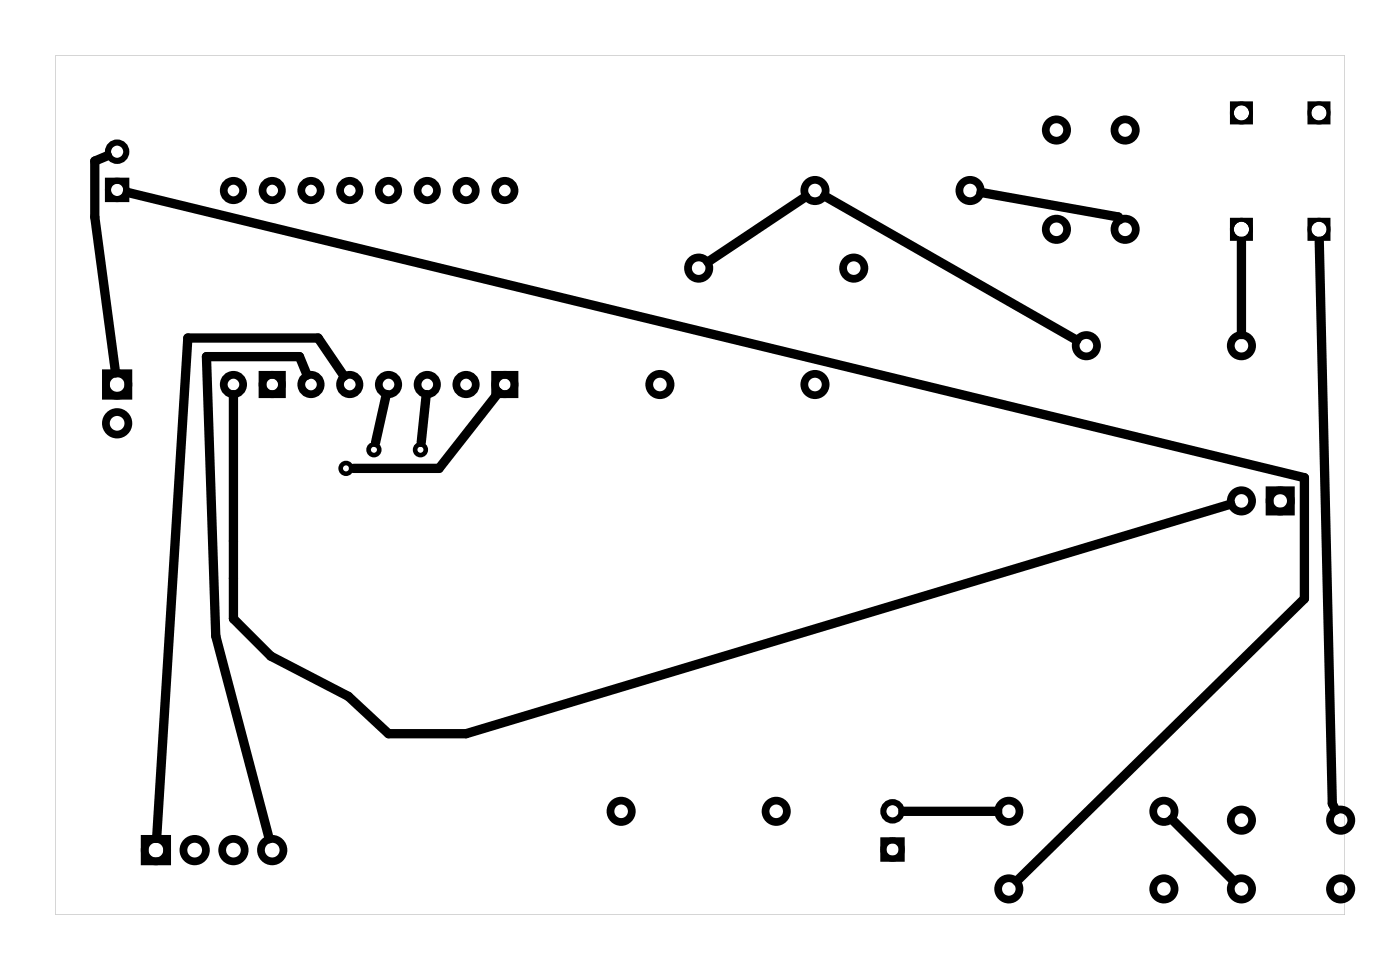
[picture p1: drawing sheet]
<svg xmlns="http://www.w3.org/2000/svg" width="92mm" height="63mm" viewBox="0 0 92 63" stroke-linecap="round" stroke-linejoin="round" font-family="sans-serif">
<g fill="#000">
<path d="M80.6 6.6v1.5h1.5v-1.5zM80.8 7.4a.5 .5 0 0 1 1 0 .5 .5 0 0 1-1 0z"/>
<path d="M80.6 14.3v1.5h1.5v-1.5zM80.8 15a.5 .5 0 0 1 1 0 .5 .5 0 0 1-1 0z"/>
<path d="M85.7 6.6v1.5h1.5v-1.5zM85.9 7.4a.5 .5 0 0 1 1 0 .5 .5 0 0 1-1 0z"/>
<path d="M85.7 14.3v1.5h1.5v-1.5zM85.9 15a.5 .5 0 0 1 1 0 .5 .5 0 0 1-1 0z"/>
<path d="M3.6 3.6v56.3h84.5v-56.3zM3.6 3.6h84.5v56.3h-84.5z"/>
</g>
<g fill="none" stroke="#000" stroke-width=".51">
<path d="M6.9 24.4h1.5v1.5h-1.5zM17.2 24.5h1.3v1.3h-1.3zM32.4 24.5h1.3v1.3h-1.3zM83.2 32.1h1.4v1.4h-1.4zM9.5 54.9h1.5v1.5h-1.5z"/>
<circle cx="15.3" cy="12.5" r=".64"/>
<circle cx="17.8" cy="12.5" r=".64"/>
<circle cx="20.4" cy="12.5" r=".64"/>
<circle cx="22.9" cy="12.5" r=".64"/>
<circle cx="25.5" cy="12.5" r=".64"/>
<circle cx="28" cy="12.5" r=".64"/>
<circle cx="30.5" cy="12.5" r=".64"/>
<circle cx="33.1" cy="12.5" r=".64"/>
<circle cx="45.8" cy="17.6" r=".7"/>
<circle cx="53.4" cy="12.5" r=".7"/>
<circle cx="55.9" cy="17.6" r=".7"/>
<circle cx="63.6" cy="12.5" r=".7"/>
<circle cx="69.2" cy="8.5" r=".7"/>
<circle cx="69.2" cy="15" r=".7"/>
<circle cx="73.7" cy="8.5" r=".7"/>
<circle cx="73.7" cy="15" r=".7"/>
<circle cx="7.7" cy="25.2" r=".74"/>
<circle cx="7.7" cy="27.7" r=".74"/>
<circle cx="15.3" cy="25.2" r=".64"/>
<circle cx="17.8" cy="25.2" r=".64"/>
<circle cx="20.4" cy="25.2" r=".64"/>
<circle cx="22.9" cy="25.2" r=".64"/>
<circle cx="25.5" cy="25.2" r=".64"/>
<circle cx="28" cy="25.2" r=".64"/>
<circle cx="30.5" cy="25.2" r=".64"/>
<circle cx="33.1" cy="25.2" r=".64"/>
<circle cx="43.2" cy="25.2" r=".7"/>
<circle cx="53.4" cy="25.2" r=".7"/>
<circle cx="71.2" cy="22.6" r=".7"/>
<circle cx="81.3" cy="22.6" r=".7"/>
<circle cx="81.3" cy="32.8" r=".7"/>
<circle cx="83.9" cy="32.8" r=".7"/>
<circle cx="10.2" cy="55.7" r=".74"/>
<circle cx="12.8" cy="55.7" r=".74"/>
<circle cx="15.3" cy="55.7" r=".74"/>
<circle cx="17.8" cy="55.7" r=".74"/>
<circle cx="40.7" cy="53.1" r=".7"/>
<circle cx="50.9" cy="53.1" r=".7"/>
<circle cx="66.1" cy="53.1" r=".7"/>
<circle cx="66.1" cy="58.2" r=".7"/>
<circle cx="76.3" cy="53.1" r=".7"/>
<circle cx="76.3" cy="58.2" r=".7"/>
<circle cx="81.3" cy="53.7" r=".7"/>
<circle cx="81.3" cy="58.2" r=".7"/>
<circle cx="87.8" cy="53.7" r=".7"/>
<circle cx="87.8" cy="58.2" r=".7"/>
</g>
<g fill="none" stroke="#000" stroke-width=".4">
<path d="M7.1 11.8h1.2v1.2h-1.2zM57.9 55h1.2v1.2h-1.2z"/>
<circle cx="7.7" cy="9.9" r=".6"/>
<circle cx="7.7" cy="12.4" r=".6"/>
<circle cx="58.5" cy="53.1" r=".6"/>
<circle cx="58.5" cy="55.6" r=".6"/>
</g>
<g fill="none" stroke="#000" stroke-width=".25">
<circle cx="81.3" cy="15" r=".63"/>
<circle cx="81.3" cy="7.4" r=".63"/>
<circle cx="86.4" cy="15" r=".63"/>
<circle cx="86.4" cy="7.4" r=".63"/>
</g>
<g fill="none" stroke="#000" stroke-width=".3">
<circle cx="22.7" cy="30.7" r=".35"/>
<circle cx="24.5" cy="29.4" r=".35"/>
<circle cx="27.5" cy="29.4" r=".35"/>
</g>
<g fill="none" stroke="#000" stroke-width=".61">
<path d="M7 10.2l-.8 .3v3.7l1.4 10.2M8.3 12.6l77.2 18.7v7.9l-18.9 18.5M52.8 12.9l-6.4 4.2M54 12.8l16.5 9.5M64.3 12.6l9 1.6 .1 .2M81.3 15.8v6.1M86.4 15.8l.9 36.8 .2 .4M15.3 25.8v14.7l2.4 2.5 5.1 2.6 2.7 2.4h5l50.1-15M20.1 24.6l-.5-1.3h-6.1l.6 18.3 3.5 13.3M22.5 24.6l-1.7-2.5h-8.5l-2 32.8M25.3 25.8l-.7 3.2M27.9 25.8l-.3 3.2"/>
<path d="M32.7 25.7l-3.9 5h-5.6M59.2 53.1h6.2M76.8 53.6l4 4.1"/>
</g>
</svg>
